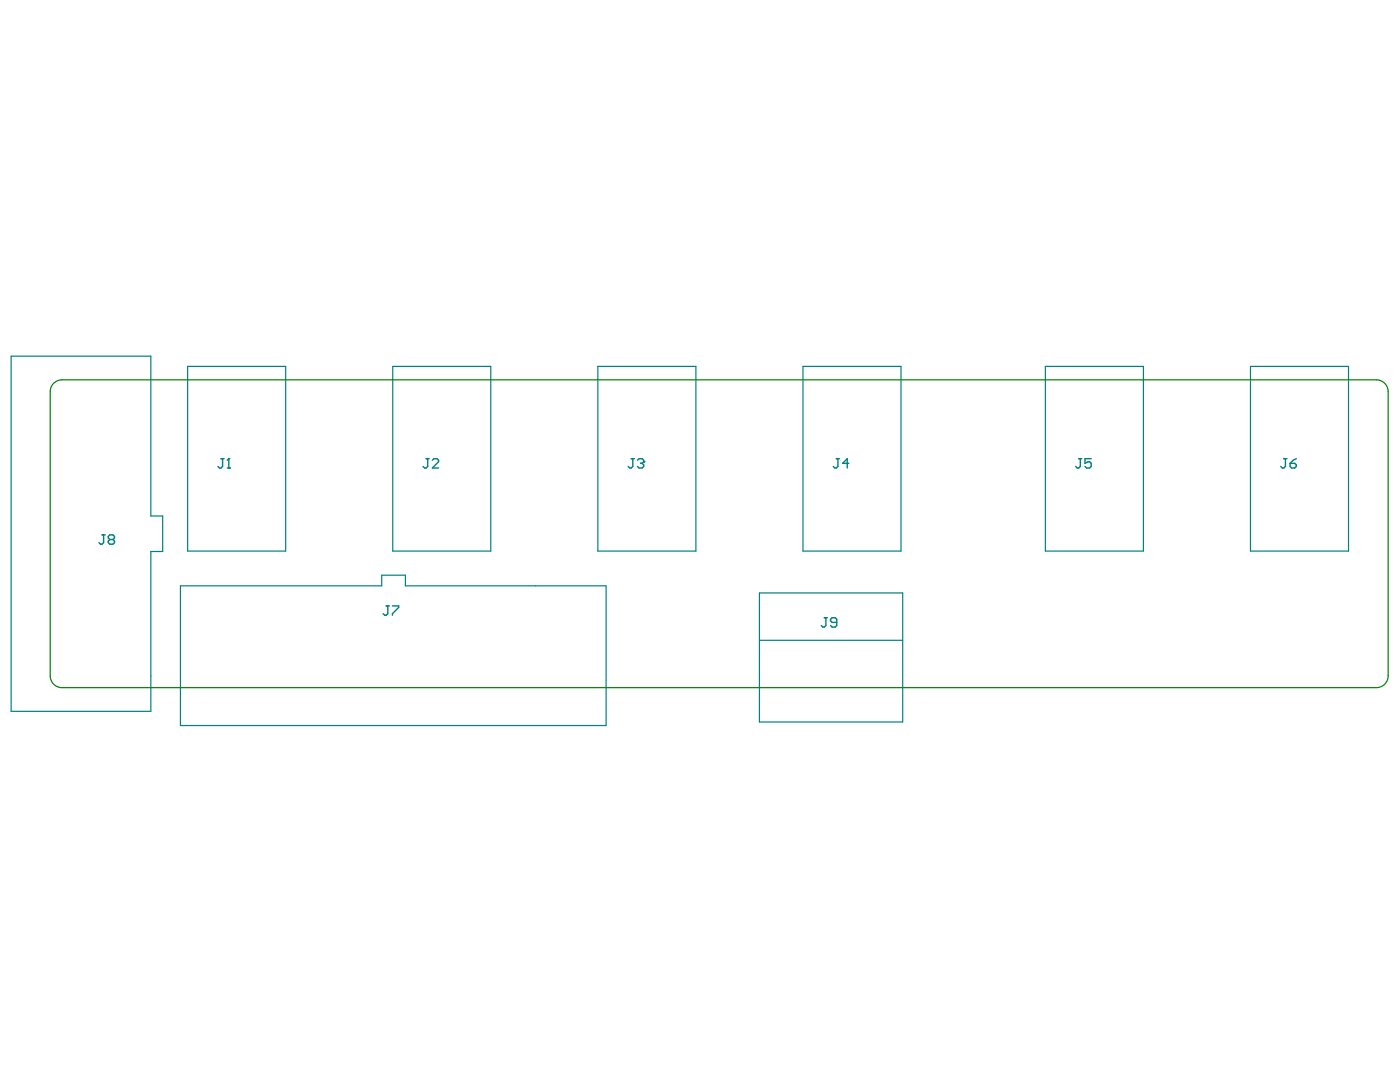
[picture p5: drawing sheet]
<svg xmlns="http://www.w3.org/2000/svg" width="279mm" height="216mm" viewBox="0 0 279 216" stroke-linecap="round" stroke-linejoin="round" font-family="sans-serif">
<path d="M2.2 71.1h27.9v31.9h2.4v7h-2.4v31.9h-27.9zM37.4 73.1h19.6v36.9h-19.6zM78.4 73.1h19.5v36.9h-19.5zM119.3 73.1h19.6v36.9h-19.6zM160.2 73.1h19.6v36.9h-19.6zM208.6 73.1h19.6v36.9h-19.6zM249.6 73.1h19.5v36.9h-19.5zM36 116.9h40.2v-2.1h4.7v2.1h40.1v27.9h-85zM151.6 118.3h28.6v25.8h-28.6zM151.6 127.8h28.6" fill="none" stroke="#008080" stroke-width=".24"/>
<g fill="none" stroke="#008080" stroke-width=".28">
<path d="M44.1 91.5h.6M44.4 91.5v1.6l-.3 .3h-.3l-.3-.3M45.4 93.4h.6M45.7 91.5h.1M45.7 91.5v1.9M45.7 91.5l-.3 .3M85 91.5h.7M85.4 91.5v1.6l-.4 .3h-.3l-.3-.3M86.3 91.8l.3-.3h.6l.3 .3v.3l-1.2 1.3h1.2M126 91.5h.6M126.3 91.5v1.6l-.3 .3h-.3l-.3-.3M127.2 91.8l.3-.3h.7l.3 .3v.3"/>
<path d="M127.8 92.5h.4M128.2 92.5l.3 .3v.3l-.3 .3h-.7l-.3-.3M128.5 92.1h.1M128.5 92.1l-.3 .4M166.9 91.5h.6M167.2 91.5v1.6l-.3 .3h-.3l-.3-.3M169.4 92.5h-1.2l.9-1v1.9M215.3 91.5h.6M215.6 91.5v1.6l-.3 .3h-.3l-.3-.3M217.8 91.5h-1.3v1l.7-.4h.3l.3 .4v.6l-.3 .3h-.7l-.3-.3M256.2 91.5h.6M256.5 91.5v1.6l-.3 .3h-.3l-.3-.3"/>
<path d="M257.5 92.5h.9l.3 .3v.3l-.3 .3h-.6l-.3-.3zM258.7 91.5l-.6 .3-.6 .7M20.4 106.7h.6M20.7 106.7v1.6l-.3 .3h-.3l-.4-.3M21.9 107.7l-.3-.4v-.3l.3-.3h.6l.4 .3v.3l-.4 .4M21.9 107.7l-.3 .3v.3l.3 .3h.6l.4-.3v-.3l-.4-.3M21.9 107.7h.6M77.1 120.9h.6M77.4 120.9v1.6l-.3 .3h-.3l-.3-.3M78.3 120.9h1.3v.3l-1.3 1.3v.3M164.5 123.3h.6M164.8 123.3v1.5l-.3 .3h-.3l-.3-.3"/>
<path d="M167 124.2h-.9l-.3-.3v-.3l.3-.3h.6l.3 .3v1.2l-.3 .3h-.6l-.3-.3"/>
</g>
<path d="M10.5 76.7a2.36 2.36 0 0 1 1.9-.9h262.3a2.36 2.36 0 0 1 2.3 2.4v56.7a2.36 2.36 0 0 1-2.3 2.3h-262.3a2.36 2.36 0 0 1-2.4-2.3v-56.7l.1-.6z" fill="none" stroke="#008000" stroke-width=".24"/>
</svg>
